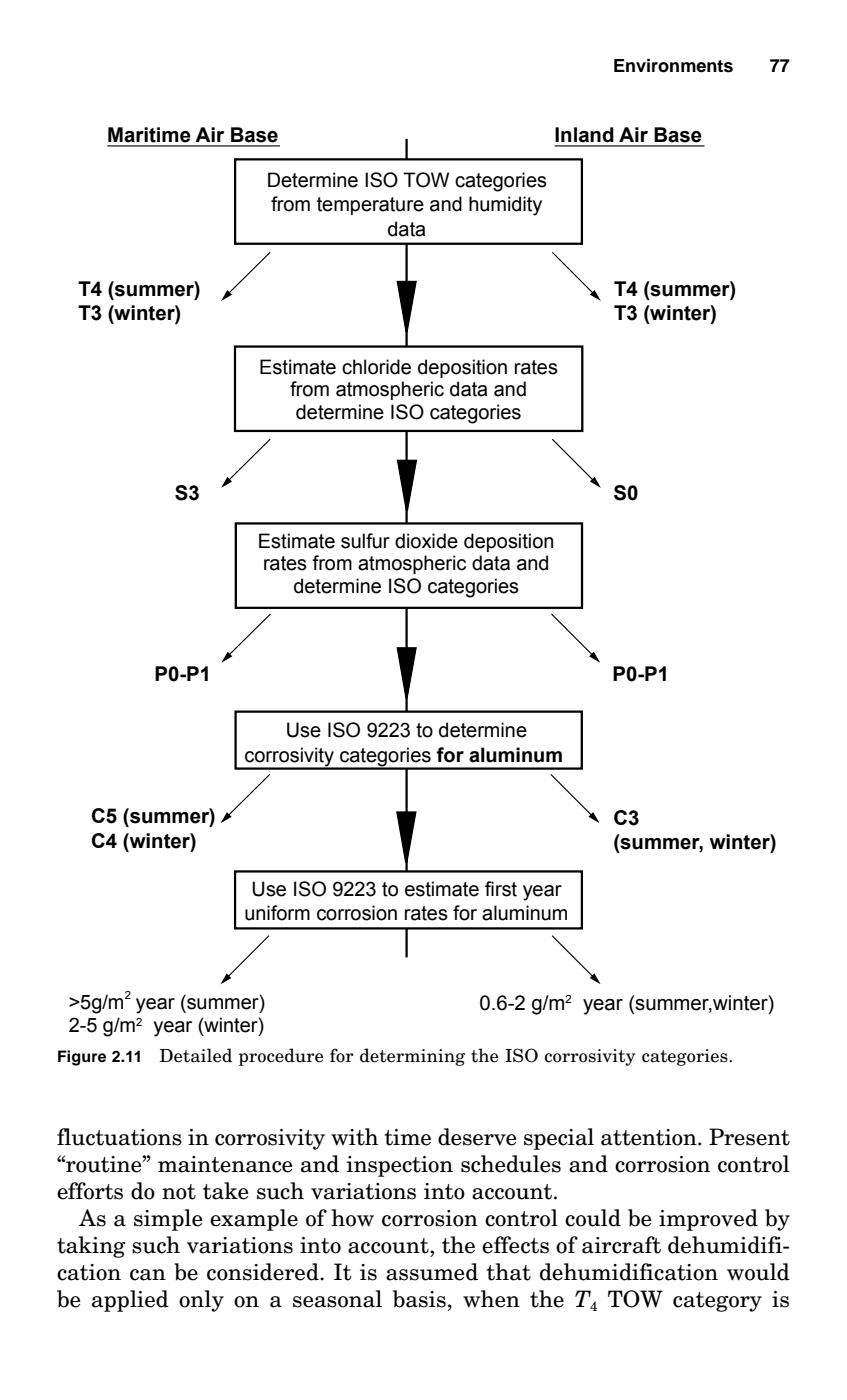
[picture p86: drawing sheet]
<svg xmlns="http://www.w3.org/2000/svg" width="132mm" height="218mm" viewBox="0 0 132 218" stroke-linecap="round" stroke-linejoin="round" font-family="sans-serif">
<defs><g id="words">
<g font-size="3.5">
<text x="8.9" y="178.6">fluctuations in corrosivity with time deserve special attention. Present</text>
<text x="8.9" y="182.8">“routine” maintenance and inspection schedules and corrosion control</text>
<text x="8.9" y="187">efforts do not take such variations into account.</text>
<text x="12.4" y="191.3">As a simple example of how corrosion control could be improved by</text>
<text x="8.9" y="195.5">taking such variations into account, the effects of aircraft dehumidifi-</text>
<text x="8.9" y="199.7">cation can be considered. It is assumed that dehumidification would</text>
<text x="8.9" y="204">be applied only on a seasonal basis, when the T</text>
<text x="94.8" y="204">TOW category is</text>
</g>
<g font-size="3.2">
<text x="16.7" y="22.2">Maritime Air Base</text>
<text x="86.5" y="22.2">Inland Air Base</text>
<text x="12.2" y="46.1">T4 (summer)</text>
<text x="95.8" y="46.1">T4 (summer)</text>
<text x="12.2" y="50">T3 (winter)</text>
<text x="95.8" y="50">T3 (winter)</text>
<text x="27.3" y="78">S3</text>
<text x="95.7" y="78">S0</text>
<text x="24.1" y="106.2">P0-P1</text>
<text x="95.5" y="106.2">P0-P1</text>
<text x="14.2" y="128.4">C5 (summer)</text>
<text x="95.7" y="128.7">C3</text>
<text x="14.2" y="132.3">C4 (winter)</text>
<text x="95.7" y="132.5">(summer, winter)</text>
<text x="74.8" y="157.6">0.6-2 g/m</text>
<text x="90.9" y="157.6">year (summer,winter)</text>
</g>
<g font-size="3.1">
<text x="41.6" y="29.2">Determine ISO TOW categories</text>
<text x="42.3" y="33">from temperature and humidity</text>
<text x="60.4" y="36.8">data</text>
<text x="40.4" y="58.4">Estimate chloride deposition rates</text>
<text x="45.3" y="61.8">from atmospheric data and</text>
<text x="46.1" y="65.3">determine ISO categories</text>
<text x="40.2" y="85.5">Estimate sulfur dioxide deposition</text>
<text x="41" y="89">rates from atmospheric data and</text>
<text x="45.8" y="92.5">determine ISO categories</text>
<text x="38.1" y="118.8">corrosivity categories for aluminum</text>
<text x="44.6" y="115">Use ISO 9223 to determine</text>
<text x="38.1" y="143.5">uniform corrosion rates for aluminum</text>
<text x="39.2" y="139.7">Use ISO 9223 to estimate first year</text>
<text x="10.7" y="157.5">&gt;5g/m year (summer)</text>
<text x="10.7" y="161.1">2-5 g/m</text>
<text x="23.9" y="161.1">year (winter)</text>
</g>
<g font-size="2.8">
<text x="95.6" y="11.2">Environments</text>
<text x="120" y="11.2">77</text>
<text x="24.9" y="165.7">Detailed procedure for determining the ISO corrosivity categories.</text>
</g>
<text font-size="2.5" x="8.9" y="165.7">Figure 2.11</text>
<text font-size="2.1" x="92" y="204.5">4</text>
<g font-size="1.8">
<text x="19.5" y="155.9">2</text>
<text x="21.2" y="160">2</text>
<text x="88.2" y="156.5">2</text>
</g>
</g></defs>
<path d="M63.4 21.7v127.6" fill="none" stroke="#000" stroke-width=".35"/>
<path d="M16.7 22.8h27M86.5 22.8h23.4" fill="none" stroke="#000" stroke-width=".18"/>
<g fill="#fff" stroke="#000" stroke-width=".35">
<path d="M36.7 24.9h54v13.1h-54z"/>
<path d="M36.6 54.1h54.2v13.1h-54.2z"/>
<path d="M36.8 81.7h54v13.1h-54z"/>
<path d="M36.7 111h54v8.9h-54z"/>
<path d="M36.7 136h54v8.9h-54z"/>
</g>
<path d="M61.9 43.9h3l-1.4 7.8h-.2zM62 71.8h3l-1.5 7.8h-.1zM61.9 101.1h3l-1.4 7.8h-.2zM61.9 126.7h3l-1.4 7.8h-.2z" fill="#000" stroke="#000" stroke-width=".18"/>
<path d="M42.1 39.4l-6.5 6.5M86.1 39.4l6.5 6.5M42.1 68.5l-6.5 6.5M86.1 68.5l6.5 6.5M42.2 95.8l-6.6 6.5M86 95.8l6.5 6.5M42.1 120.8l-6.6 6.5M85.9 120.8l6.5 6.5M41.9 146l-6.4 6.5M86.1 146l6.5 6.5" fill="none" stroke="#000" stroke-width=".18"/>
<path d="M35.5 45.3l.7 .7-1.7 1zM92 46l.7-.8 1 1.8zM35.5 74.4l.7 .7-1.7 1zM92 75.1l.7-.7 1 1.7zM35.5 101.7l.7 .7-1.7 1zM91.9 102.4l.7-.7 1 1.7zM35.4 126.7l.7 .7-1.7 1zM91.8 127.4l.7-.7 1 1.7zM35.4 151.9l.7 .7-1.7 1zM92 152.6l.7-.7 1 1.7z" fill="#000"/>
<use href="#words"/>
</svg>
